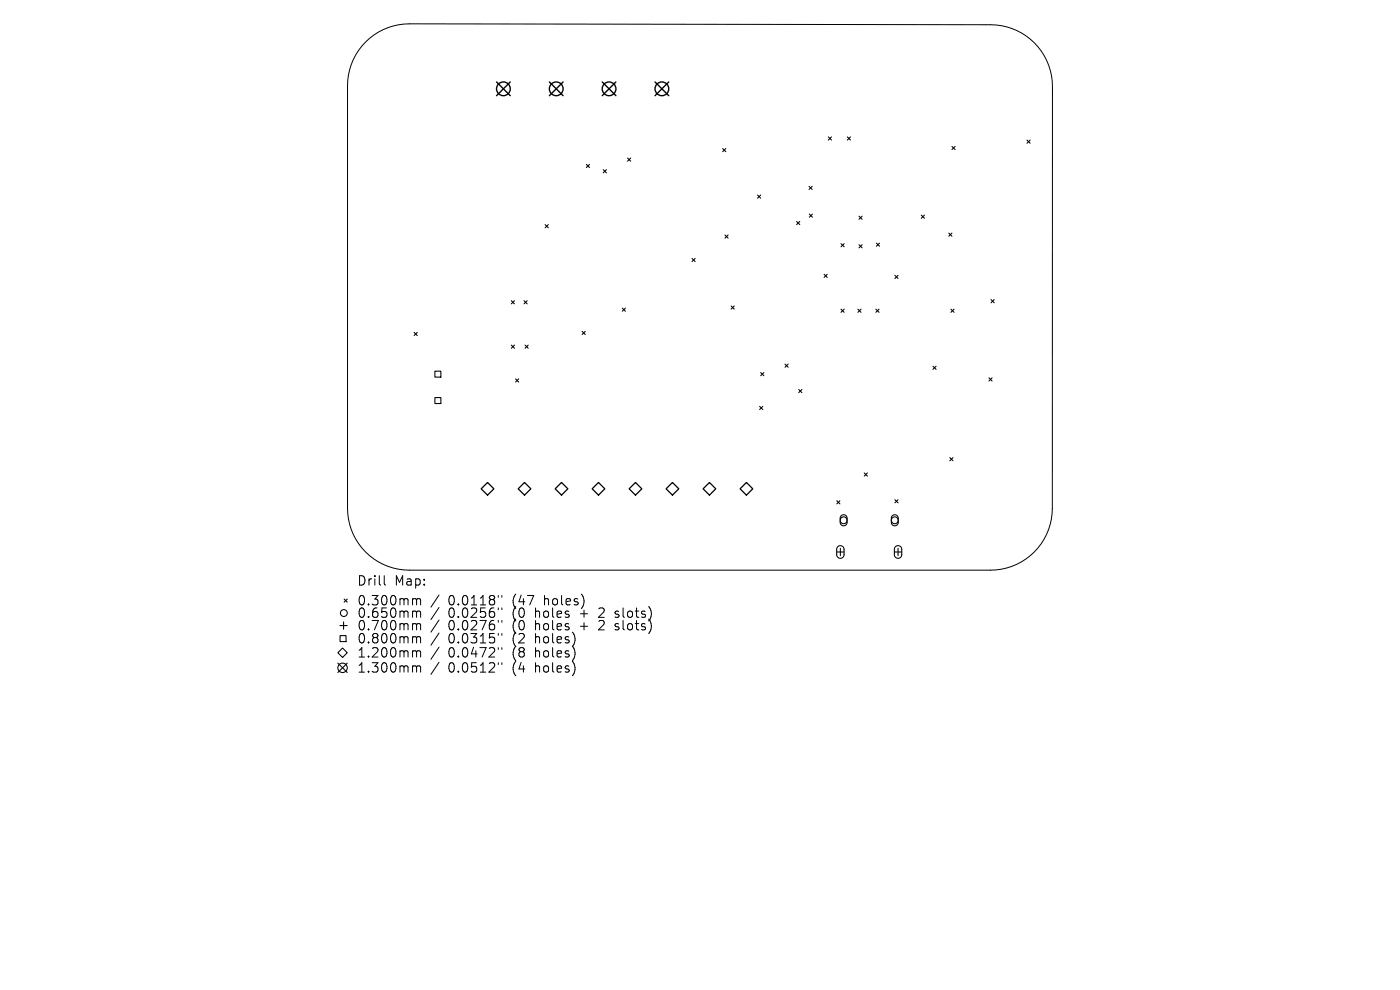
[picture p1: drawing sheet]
<svg xmlns="http://www.w3.org/2000/svg" width="297mm" height="210mm" viewBox="0 0 297 210" stroke-linecap="round" stroke-linejoin="round" font-family="sans-serif">
<defs><g id="words">
<g font-size="2.8">
<text x="75.7" y="124.5">Drill</text>
<text x="83.7" y="124.5">Map:</text>
<text x="75.7" y="128.7">0.300mm</text>
<text x="75.7" y="131.3">0.650mm</text>
<text x="95.1" y="128.7">0.0118&quot;</text>
<text x="95.1" y="131.3">0.0256&quot;</text>
<text x="108.8" y="128.7">(47</text>
<text x="108.8" y="131.3">(0</text>
<text x="113.8" y="131.3">holes</text>
<text x="115.7" y="128.7">holes)</text>
<text x="123.5" y="131.3">+</text>
<text x="127.7" y="131.3">2</text>
<text x="131.4" y="131.3">slots)</text>
<text x="75.7" y="134">0.700mm</text>
<text x="75.7" y="136.8">0.800mm</text>
<text x="95.1" y="134">0.0276&quot;</text>
<text x="95.1" y="136.8">0.0315&quot;</text>
<text x="108.8" y="134">(0</text>
<text x="108.8" y="136.8">(2</text>
<text x="113.8" y="134">holes</text>
<text x="113.8" y="136.8">holes)</text>
<text x="123.5" y="134">+</text>
<text x="127.7" y="134">2</text>
<text x="131.4" y="134">slots)</text>
<text x="75.7" y="139.8">1.200mm</text>
<text x="75.7" y="143">1.300mm</text>
<text x="95.1" y="139.8">0.0472&quot;</text>
<text x="95.1" y="143">0.0512&quot;</text>
<text x="108.8" y="139.8">(8</text>
<text x="108.8" y="143">(4</text>
<text x="113.8" y="139.8">holes)</text>
<text x="113.8" y="143">holes)</text>
</g>
</g></defs>
<g fill="none" stroke="#000" stroke-width=".21">
<path d="M77.6 8.9a13.1 13.1 0 0 1 9.2-3.8l123.4 .2a13.1 13.1 0 0 1 13.1 13.1l-.1 89.4a13.1 13.1 0 0 1-13.1 13.1h-123.3a13.1 13.1 0 0 1-13.1-13.1v-89.6a13.1 13.1 0 0 1 3.9-9.3zM81.5 122.1v1.7l.3 .3M87.8 127l.5 .1 .1 .2M87.8 129.6h.3l.3 .3M87.8 132.3l.5 .1 .1 .2M87.8 135.1h.3l.3 .2M87.8 138l.5 .1 .1 .2M88.4 127.3l.3-.3 .4 .1 .1 1.2M88.4 127.3v1M88.4 129.9v1.1M88.4 132.6v1M88.4 135.3v1.1"/>
<path d="M88.4 138.3v1.1M88.4 129.9l.3-.3 .4 .1 .1 1.3M88.4 132.6l.3-.3 .4 .1 .1 1.2M88.4 135.3l.3-.2h.4l.1 1.3M88.4 138.3l.3-.3 .4 .1 .1 1.3M93.1 126.2l-1.7 2.6M93.1 128.9l-1.7 2.5M93.1 131.5l-1.7 2.6M93.1 134.3l-1.7 2.6M93.1 137.3l-1.7 2.6M105.7 126.3v.4M105.7 129v.3"/>
<path d="M105.7 131.6v.4M105.7 134.4v.4M105.7 137.4v.4M106.5 126.3v.4M106.5 129v.3M106.5 131.6v.4M106.5 134.4v.4M106.5 137.4v.4M130.5 130.9l.2 .1M130.5 133.5l.2 .1M130.6 129.7v.5M130.6 132.4v.5"/>
<path d="M87.8 141.2l.5 .1 .1 .2M88.4 141.5v1.1M88.4 141.5l.3-.3 .4 .1 .1 1.3M93.1 140.5l-1.7 2.6M105.7 140.6v.4M106.5 140.6v.4"/>
</g>
<g fill="none" stroke="#000" stroke-width=".22">
<path d="M124.4 34.9l.7 .6M125.1 34.9l-.7 .6M128 36l.6 .7M128.6 36l-.6 .7M133.1 33.5l.7 .7M133.8 33.5l-.7 .7M153.3 31.5l.7 .7M154 31.5l-.7 .7M171.6 39.5l.7 .7M172.3 39.5l-.7 .7M175.7 29l.7 .7M176.4 29l-.7 .7"/>
<path d="M179.8 29l.6 .7M180.4 29l-.6 .7M201.9 31.1l.7 .6M202.6 31.1l-.7 .6M217.9 29.7l.6 .7M218.5 29.7l-.6 .7M115.6 47.6l.7 .7M116.3 47.6l-.7 .7M146.8 54.8l.7 .7M147.5 54.8l-.7 .7M153.8 49.8l.7 .7M154.5 49.8l-.7 .7"/>
<path d="M160.7 41.4l.7 .6M161.4 41.4l-.7 .6M169 47l.7 .6M169.7 47l-.7 .6M171.7 45.4l.7 .7M172.4 45.4l-.7 .7M174.8 58.2l.7 .7M175.5 58.2l-.7 .7M178.4 51.7l.7 .7M179.1 51.7l-.7 .7M182.2 45.9l.7 .6M182.2 51.9l.7 .7"/>
<path d="M182.9 45.9l-.7 .6M182.9 51.9l-.7 .7M185.9 51.6l.7 .6M186.6 51.6l-.7 .6M189.8 58.4l.7 .7M190.5 58.4l-.7 .7M195.4 45.6l.7 .7M196.1 45.6l-.7 .7M201.3 49.4l.6 .7M201.9 49.4l-.6 .7M87.8 70.5l.7 .7M88.5 70.5l-.7 .7"/>
<path d="M92.3 78.7h1.2v1.3h-1.2zM108.5 63.8l.6 .7M108.5 73.2l.6 .7M109.1 63.8l-.6 .7M109.1 73.2l-.6 .7M111.2 63.8l.6 .7M111.4 73.2l.7 .7M111.8 63.8l-.6 .7M112.1 73.2l-.7 .7M123.5 70.3l.7 .7M124.2 70.3l-.7 .7M132 65.4l.7 .6"/>
<path d="M132.7 65.4l-.7 .6M155.1 64.9l.7 .7M155.8 64.9l-.7 .7M161.4 79l.6 .7M162 79l-.6 .7M166.5 77.2l.7 .7M167.2 77.2l-.7 .7M178.4 65.6l.7 .7M179.1 65.6l-.7 .7M182 65.6l.7 .7M182.7 65.6l-.7 .7M185.8 65.6l.7 .7"/>
<path d="M186.5 65.6l-.7 .7M197.9 77.7l.7 .7M198.6 77.7l-.7 .7M201.7 65.6l.7 .7M202.4 65.6l-.7 .7M210.2 63.6l.7 .6M210.9 63.6l-.7 .6M92.3 84.3h1.2v1.3h-1.2zM109.4 80.4l.6 .6M110 80.4l-.6 .6M161.2 86.2l.6 .7M161.8 86.2l-.6 .7"/>
<path d="M169.4 82.6l.7 .7M170.1 82.6l-.7 .7M201.5 97.1l.7 .6M202.2 97.1l-.7 .6M209.8 80.2l.7 .6M210.5 80.2l-.7 .6M177.5 117.1h1.6M177.5 106.2l.7 .7M177.7 116a.78 .78 0 0 1 .9-.2 .78 .78 0 0 1 .5 .7v1.2a.78 .78 0 0 1-.8 .7 .78 .78 0 0 1-.8-.7v-1.3zM178.2 106.2l-.7 .7M178.3 116.3v1.6M178.5 109.4a.73 .73 0 0 1 .8-.2 .73 .73 0 0 1 .4 .7v.9a.73 .73 0 0 1-.7 .7 .73 .73 0 0 1-.8-.7l.1-1z"/>
<path d="M183.3 100.3l.7 .7M184 100.3l-.7 .7M189.3 109.4a.73 .73 0 0 1 .8-.2 .73 .73 0 0 1 .5 .7v.9a.73 .73 0 0 1-.8 .7 .73 .73 0 0 1-.7-.7v-1zM189.7 117.1h1.6M189.8 106l.7 .7M190 116a.78 .78 0 0 1 .8-.2 .78 .78 0 0 1 .5 .7v1.2a.78 .78 0 0 1-.8 .7 .78 .78 0 0 1-.8-.7v-1.3zM190.5 106l-.7 .7M190.5 116.3v1.6M71.7 138.5l1-1 1 1-1 1zM72.1 132.7h1.6M72.1 134.8h1.3v1.3h-1.3zM72.9 131.9v1.6"/>
<path d="M73 127.1l.7 .6M73.7 127.1l-.7 .6M71.7 140.7l2 2M73.7 140.7l-2 2"/>
<circle cx="179" cy="110.4" r=".73"/>
<circle cx="189.8" cy="110.4" r=".73"/>
<circle cx="72.9" cy="130" r=".73"/>
<circle cx="72.7" cy="141.7" r="1"/>
</g>
<path d="M102.1 103.7l1.3-1.4 1.4 1.4-1.4 1.3zM109.9 103.7l1.4-1.4 1.3 1.4-1.3 1.3zM117.8 103.7l1.3-1.4 1.4 1.4-1.4 1.3zM125.6 103.7l1.4-1.4 1.3 1.4-1.3 1.3zM133.5 103.7l1.3-1.4 1.4 1.4-1.4 1.3zM141.3 103.7l1.4-1.4 1.3 1.4-1.3 1.3zM149.2 103.7l1.3-1.4 1.3 1.4-1.3 1.3zM157 103.7l1.3-1.4 1.4 1.4-1.4 1.3z" fill="none" stroke="#000" stroke-width=".27"/>
<g fill="none" stroke="#000" stroke-width=".29">
<path d="M105.3 17.4l2.9 2.9M108.2 17.4l-2.9 2.9M116.5 17.4l3 2.9M119.5 17.4l-3 2.9M127.8 17.4l2.9 2.9M130.7 17.4l-2.9 2.9M139 17.4l2.9 2.9M141.9 17.4l-2.9 2.9"/>
<circle cx="106.8" cy="18.8" r="1.46"/>
<circle cx="118" cy="18.8" r="1.46"/>
<circle cx="129.2" cy="18.8" r="1.46"/>
<circle cx="140.4" cy="18.8" r="1.46"/>
</g>
<use href="#words"/>
</svg>
